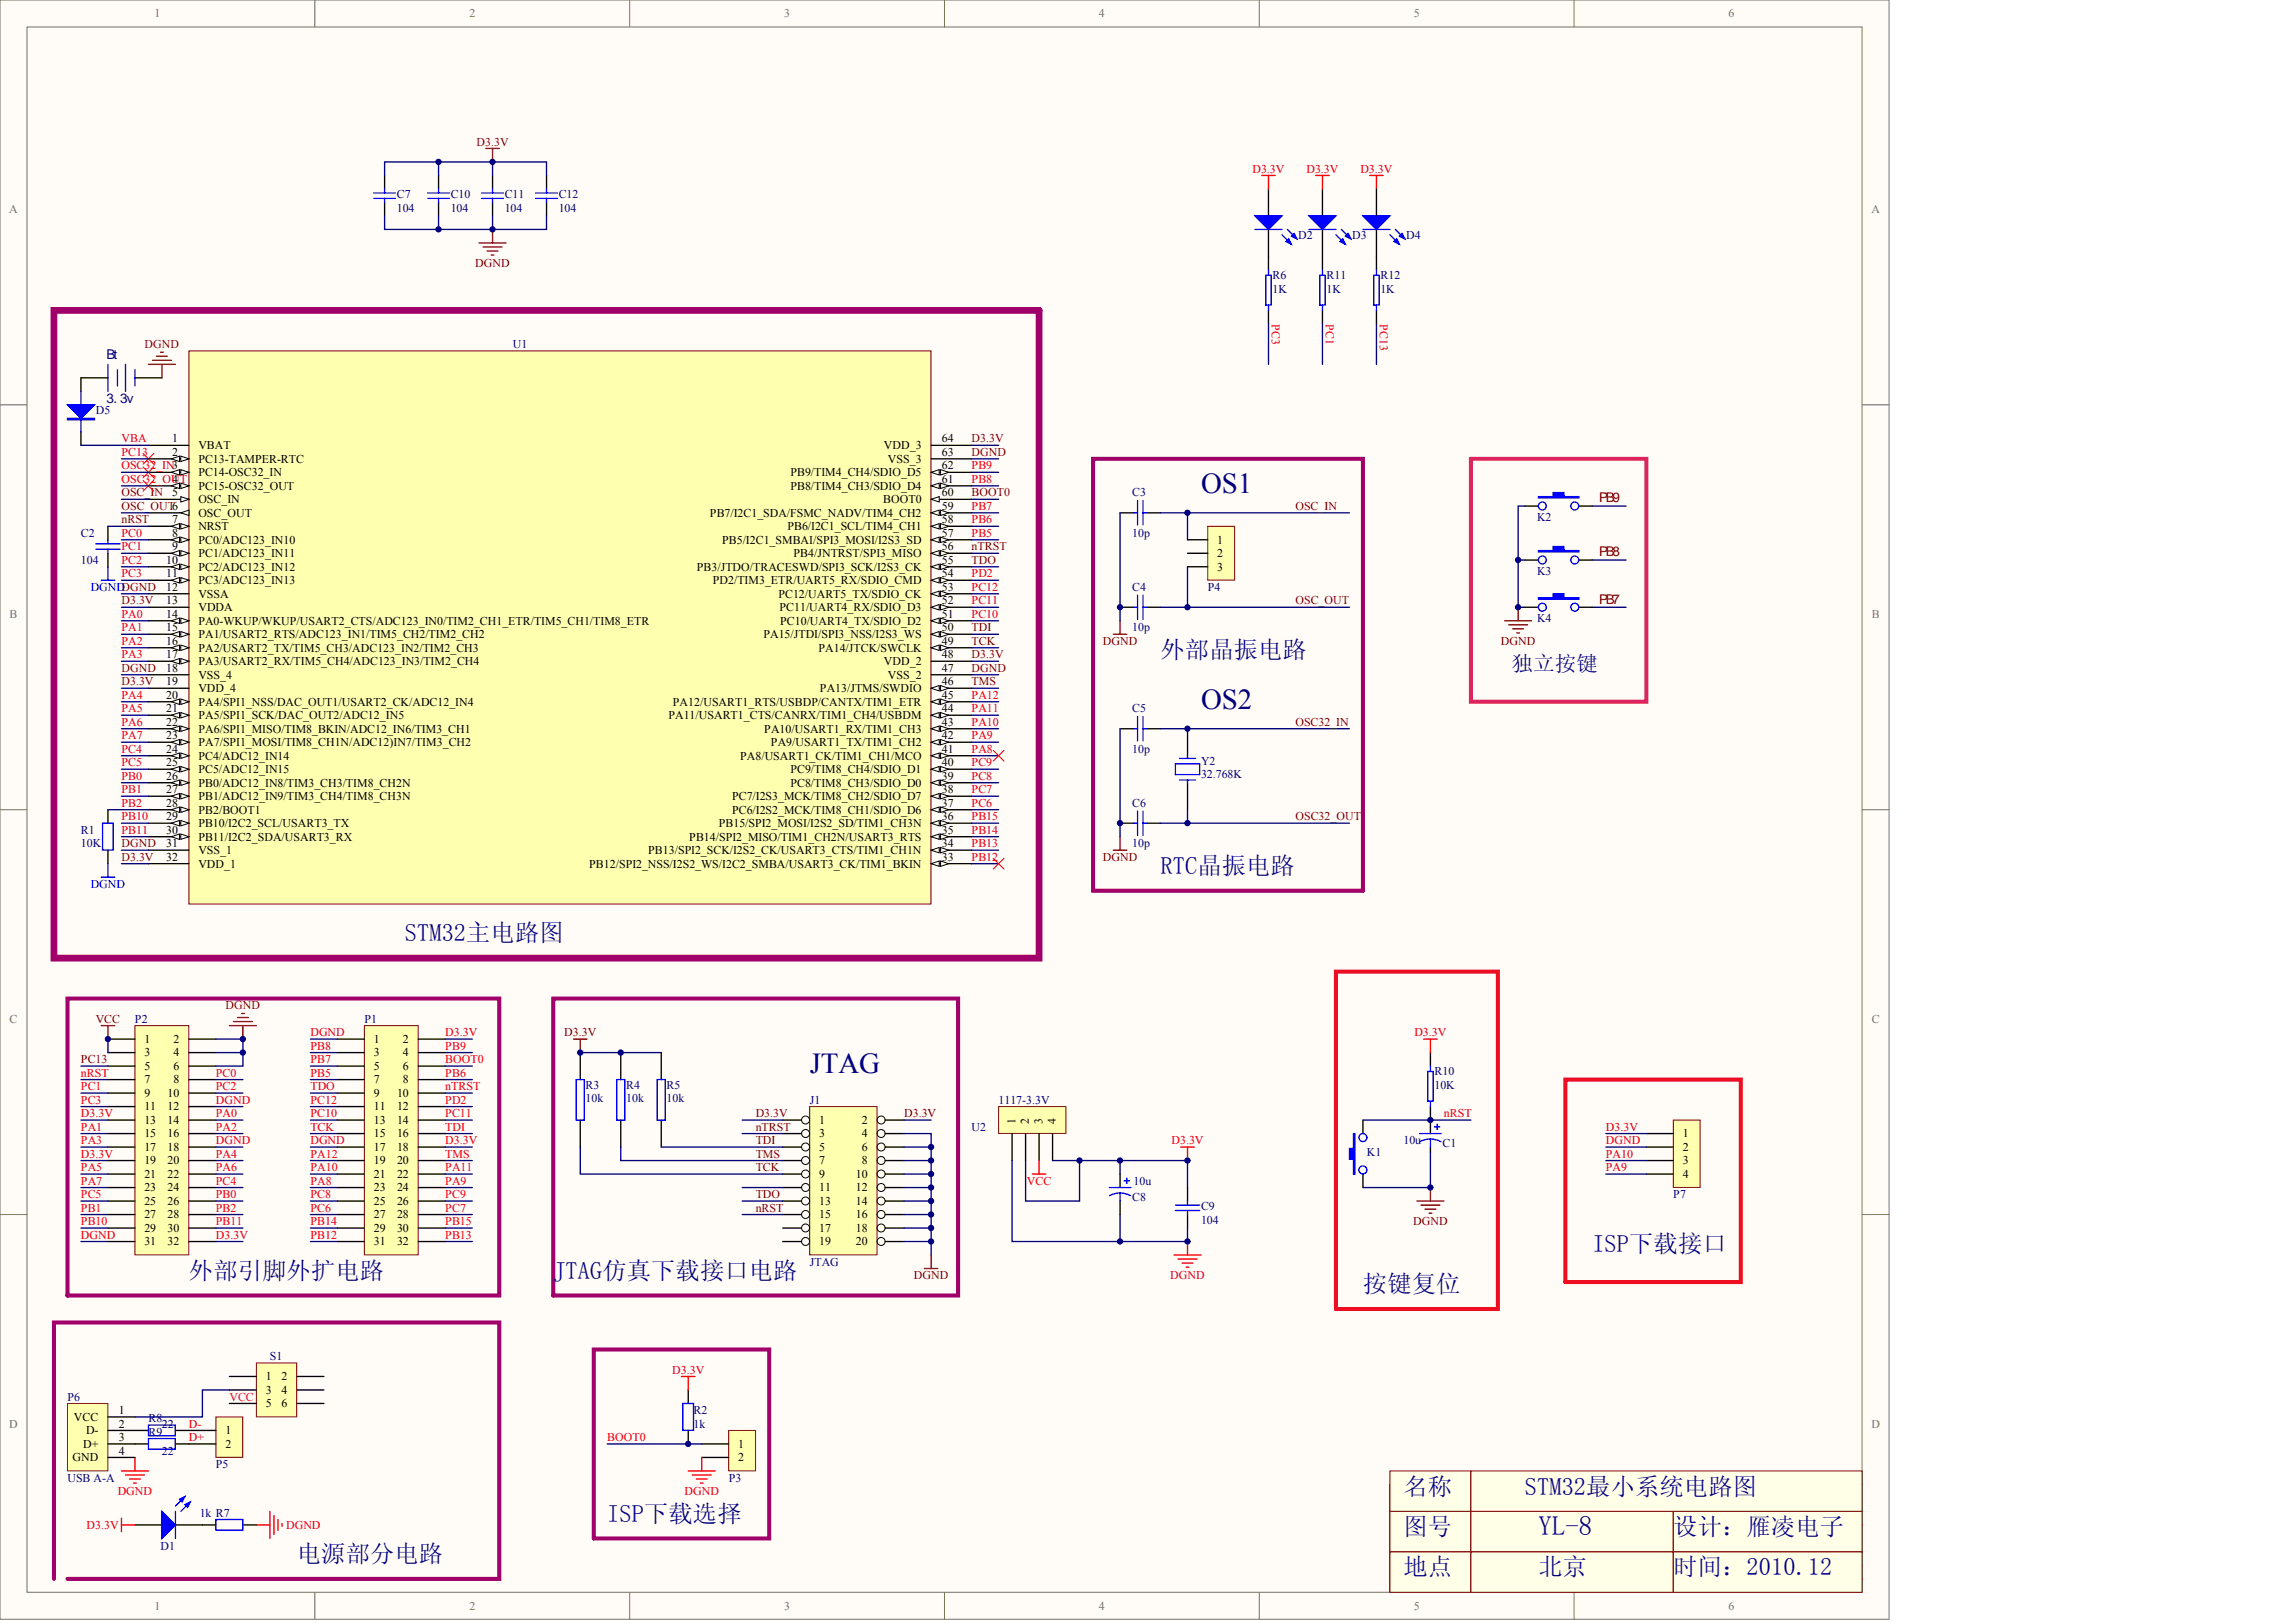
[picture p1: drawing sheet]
<svg xmlns="http://www.w3.org/2000/svg" width="840mm" height="594mm" viewBox="0 0 840 594" stroke-linecap="round" stroke-linejoin="round" font-family="sans-serif">
<defs><g id="words">
<g font-size="10.6" fill="#000080">
<text x="439.8" y="180.4">OS1</text>
<text x="439.8" y="259.4">OS2</text>
<text x="296.5" y="392.8">JTAG</text>
</g>
<text font-size="9.9" fill="#000080" x="563.3" y="561.7">YL-8</text>
<g font-size="8.9" fill="#000080">
<text x="424.9" y="240.8">外部晶振电路</text>
<text x="424.9" y="319.8">RTC晶振电路</text>
<text x="148.2" y="344.5">STM32主电路图</text>
<text x="583.1" y="458.1">ISP下载接口</text>
<text x="69.2" y="468">外部引脚外扩电路</text>
<text x="202.6" y="468">JTAG仿真下载接口电路</text>
<text x="499.1" y="473">按键复位</text>
<text x="513.9" y="547">名称</text>
<text x="558.4" y="547">STM32最小系统电路图</text>
<text x="222.4" y="556.9">ISP下载选择</text>
<text x="513.9" y="561.9">图号</text>
<text x="612.7" y="561.9">设计：雁凌电子</text>
<text x="108.7" y="571.7">电源部分电路</text>
<text x="513.9" y="576.7">地点</text>
<text x="563.3" y="576.7">北京</text>
<text x="612.7" y="576.7">时间：2010.12</text>
</g>
<text font-size="7.9" fill="#000080" x="553.4" y="245.8">独立按键</text>
<g font-size="4.9" fill="#000080">
<text x="39" y="131.5">Bt</text>
<text x="39" y="147.3">3. 3v</text>
</g>
<g font-size="4.9" fill="#800000">
<text x="585.5" y="183.9">PB9</text>
<text x="585.5" y="203.7">PB8</text>
<text x="585.5" y="220.9">PB7</text>
</g>
<g font-size="4.3" fill="#716f64">
<text x="56.6" y="6.3">1</text>
<text x="171.9" y="6.3">2</text>
<text x="287.1" y="6.3">3</text>
<text x="402.4" y="6.3">4</text>
<text x="517.7" y="6.3">5</text>
<text x="633" y="6.3">6</text>
<text x="3.4" y="78">A</text>
<text x="685.2" y="78">A</text>
<text x="3.5" y="226.2">B</text>
<text x="685.4" y="226.2">B</text>
<text x="3.5" y="374.3">C</text>
<text x="685.4" y="374.3">C</text>
<text x="3.4" y="522.5">D</text>
<text x="685.2" y="522.5">D</text>
<text x="56.6" y="589.2">1</text>
<text x="171.9" y="589.2">2</text>
<text x="287.1" y="589.2">3</text>
<text x="402.4" y="589.2">4</text>
<text x="517.7" y="589.2">5</text>
<text x="633" y="589.2">6</text>
</g>
<g font-size="4.3" fill="#800000">
<text x="174.5" y="53.3">D3.3V</text>
<text x="174" y="97.7">DGND</text>
<text x="53" y="127.4">DGND</text>
<text x="355.8" y="161.9">D3.3V</text>
<text x="355.8" y="166.9">DGND</text>
<text x="44.5" y="181.7">OSC_IN</text>
<text x="355.8" y="181.7">BOOT0</text>
<text x="44.5" y="186.6">OSC_OUT6</text>
<text x="44.5" y="191.6">nRST</text>
<text x="474.4" y="186.6">OSC_IN</text>
<text x="355.8" y="201.5">nTRST</text>
<text x="355.8" y="206.4">TDO</text>
<text x="44.5" y="221.2">D3.3V</text>
<text x="474.4" y="221.2">OSC_OUT</text>
<text x="355.8" y="231.1">TDI</text>
<text x="355.8" y="236">TCK</text>
<text x="403.8" y="236">DGND</text>
<text x="549.6" y="236">DGND</text>
<text x="44.5" y="245.9">DGND</text>
<text x="355.8" y="241">D3.3V</text>
<text x="355.8" y="245.9">DGND</text>
<text x="44.5" y="250.9">D3.3V</text>
<text x="355.8" y="250.9">TMS</text>
<text x="474.4" y="265.7">OSC32_IN</text>
<text x="474.4" y="300.3">OSC32_OUT</text>
<text x="44.5" y="310.1">DGND</text>
<text x="44.5" y="315.1">D3.3V</text>
<text x="403.8" y="315.1">DGND</text>
<text x="82.6" y="369.4">DGND</text>
<text x="35" y="374.3">VCC</text>
<text x="206.6" y="379.3">D3.3V</text>
<text x="29.6" y="389.2">PC13</text>
<text x="276.7" y="413.9">nTRST</text>
<text x="276.7" y="408.9">D3.3V</text>
<text x="331.1" y="408.9">D3.3V</text>
<text x="276.7" y="418.8">TDI</text>
<text x="276.7" y="423.7">TMS</text>
<text x="276.7" y="428.7">TCK</text>
<text x="276.7" y="438.6">TDO</text>
<text x="276.7" y="443.5">nRST</text>
<text x="517.4" y="448.4">DGND</text>
<text x="334.6" y="468.2">DGND</text>
</g>
<g font-size="4.3" fill="#f00">
<text x="458.6" y="63.2">D3.3V</text>
<text x="478.4" y="63.2">D3.3V</text>
<text x="498.1" y="63.2">D3.3V</text>
<text x="465.7" y="118.6" transform="rotate(90 465.7 118.6)">PC3</text>
<text x="485.5" y="118.6" transform="rotate(90 485.5 118.6)">PC1</text>
<text x="505.3" y="118.6" transform="rotate(90 505.3 118.6)">PC13</text>
<text x="44.5" y="161.9">VBA</text>
<text x="44.5" y="166.9">PC13</text>
<text x="44.5" y="171.8">OSC32_IN3</text>
<text x="355.8" y="171.8">PB9</text>
<text x="44.5" y="176.8">OSC32_OUT</text>
<text x="355.8" y="176.8">PB8</text>
<text x="355.8" y="191.6">PB6</text>
<text x="355.8" y="186.6">PB7</text>
<text x="44.5" y="196.5">PC0</text>
<text x="355.8" y="196.5">PB5</text>
<text x="44.5" y="201.5">PC1</text>
<text x="44.5" y="206.4">PC2</text>
<text x="44.5" y="211.3">PC3</text>
<text x="355.8" y="211.3">PD2</text>
<text x="355.8" y="221.2">PC11</text>
<text x="355.8" y="216.3">PC12</text>
<text x="44.5" y="226.2">PA0</text>
<text x="355.8" y="226.2">PC10</text>
<text x="44.5" y="231.1">PA1</text>
<text x="44.5" y="236">PA2</text>
<text x="44.5" y="241">PA3</text>
<text x="44.5" y="255.8">PA4</text>
<text x="355.8" y="255.8">PA12</text>
<text x="44.5" y="260.7">PA5</text>
<text x="355.8" y="260.7">PA11</text>
<text x="44.5" y="265.7">PA6</text>
<text x="355.8" y="265.7">PA10</text>
<text x="44.5" y="270.6">PA7</text>
<text x="44.5" y="275.6">PC4</text>
<text x="355.8" y="270.6">PA9</text>
<text x="355.8" y="275.6">PA8</text>
<text x="44.5" y="280.5">PC5</text>
<text x="355.8" y="280.5">PC9</text>
<text x="44.5" y="285.4">PB0</text>
<text x="355.8" y="285.4">PC8</text>
<text x="44.5" y="290.4">PB1</text>
<text x="355.8" y="290.4">PC7</text>
<text x="44.5" y="295.3">PB2</text>
<text x="355.8" y="295.3">PC6</text>
<text x="44.5" y="300.3">PB10</text>
<text x="44.5" y="305.2">PB11</text>
<text x="355.8" y="305.2">PB14</text>
<text x="355.8" y="300.3">PB15</text>
<text x="355.8" y="310.1">PB13</text>
<text x="355.8" y="315.1">PB12</text>
<text x="113.6" y="379.3">DGND</text>
<text x="163.1" y="379.3">D3.3V</text>
<text x="517.9" y="379.3">D3.3V</text>
<text x="113.6" y="389.2">PB7</text>
<text x="113.6" y="384.2">PB8</text>
<text x="163.1" y="384.2">PB9</text>
<text x="163.1" y="389.2">BOOT0</text>
<text x="29.6" y="394.1">nRST</text>
<text x="79.1" y="394.1">PC0</text>
<text x="113.6" y="394.1">PB5</text>
<text x="163.1" y="394.1">PB6</text>
<text x="29.6" y="399">PC1</text>
<text x="79.1" y="399">PC2</text>
<text x="113.6" y="399">TDO</text>
<text x="163.1" y="399">nTRST</text>
<text x="29.6" y="404">PC3</text>
<text x="79.1" y="404">DGND</text>
<text x="113.6" y="404">PC12</text>
<text x="163.1" y="404">PD2</text>
<text x="29.6" y="408.9">D3.3V</text>
<text x="29.6" y="413.9">PA1</text>
<text x="79.1" y="408.9">PA0</text>
<text x="79.1" y="413.9">PA2</text>
<text x="113.6" y="408.9">PC10</text>
<text x="113.6" y="413.9">TCK</text>
<text x="163.1" y="408.9">PC11</text>
<text x="163.1" y="413.9">TDI</text>
<text x="528.7" y="408.9">nRST</text>
<text x="588" y="413.9">D3.3V</text>
<text x="29.6" y="418.8">PA3</text>
<text x="79.1" y="418.8">DGND</text>
<text x="113.6" y="418.8">DGND</text>
<text x="163.1" y="418.8">D3.3V</text>
<text x="428.9" y="418.8">D3.3V</text>
<text x="588" y="418.8">DGND</text>
<text x="29.6" y="423.7">D3.3V</text>
<text x="79.1" y="423.7">PA4</text>
<text x="113.6" y="423.7">PA12</text>
<text x="163.1" y="423.7">TMS</text>
<text x="588" y="423.7">PA10</text>
<text x="29.6" y="428.7">PA5</text>
<text x="79.1" y="428.7">PA6</text>
<text x="113.6" y="428.7">PA10</text>
<text x="163.1" y="428.7">PA11</text>
<text x="588" y="428.7">PA9</text>
<text x="29.6" y="433.6">PA7</text>
<text x="79.1" y="433.6">PC4</text>
<text x="113.6" y="433.6">PA8</text>
<text x="163.1" y="433.6">PA9</text>
<text x="376" y="433.6">VCC</text>
<text x="29.6" y="438.6">PC5</text>
<text x="29.6" y="443.5">PB1</text>
<text x="79.1" y="438.6">PB0</text>
<text x="79.1" y="443.5">PB2</text>
<text x="113.6" y="443.5">PC6</text>
<text x="113.6" y="438.6">PC8</text>
<text x="163.1" y="443.5">PC7</text>
<text x="163.1" y="438.6">PC9</text>
<text x="29.6" y="448.4">PB10</text>
<text x="79.1" y="448.4">PB11</text>
<text x="113.6" y="448.4">PB14</text>
<text x="163.1" y="448.4">PB15</text>
<text x="29.6" y="453.4">DGND</text>
<text x="79.1" y="453.4">D3.3V</text>
<text x="113.6" y="453.4">PB12</text>
<text x="163.1" y="453.4">PB13</text>
<text x="428.5" y="468.2">DGND</text>
<text x="246.1" y="502.8">D3.3V</text>
<text x="69.2" y="527.5">D+</text>
<text x="69.2" y="522.5">D-</text>
<text x="222.4" y="527.5">BOOT0</text>
<text x="43.1" y="547.2">DGND</text>
<text x="250.6" y="547.2">DGND</text>
<text x="31.7" y="559.6">D3.3V</text>
<text x="104.8" y="559.6">DGND</text>
</g>
<g font-size="4.3" fill="#000080">
<text x="145.3" y="72.5">C7</text>
<text x="145.3" y="77.5">104</text>
<text x="165" y="72.5">C10</text>
<text x="165" y="77.5">104</text>
<text x="184.8" y="72.5">C11</text>
<text x="184.8" y="77.5">104</text>
<text x="204.6" y="72.5">C12</text>
<text x="204.6" y="77.5">104</text>
<text x="475.3" y="87.4">D2</text>
<text x="495.1" y="87.4">D3</text>
<text x="514.9" y="87.4">D4</text>
<text x="466" y="102.2">R6</text>
<text x="466" y="107.1">1K</text>
<text x="485.7" y="102.2">R11</text>
<text x="485.7" y="107.1">1K</text>
<text x="505.5" y="102.2">R12</text>
<text x="505.5" y="107.1">1K</text>
<text x="187.8" y="127.4">U1</text>
<text x="35.1" y="151.6">D5</text>
<text x="414.6" y="181.7">C3</text>
<text x="562.8" y="190.6">K2</text>
<text x="29.6" y="196.5">C2</text>
<text x="414.6" y="196.5">10p</text>
<text x="29.6" y="206.4">104</text>
<text x="562.8" y="210.4">K3</text>
<text x="414.6" y="216.3">C4</text>
<text x="442.2" y="216.3">P4</text>
<text x="562.8" y="227.6">K4</text>
<text x="414.6" y="231.1">10p</text>
<text x="414.6" y="260.7">C5</text>
<text x="414.6" y="275.6">10p</text>
<text x="439.8" y="280">Y2</text>
<text x="439.8" y="284.9">32.768K</text>
<text x="414.6" y="295.3">C6</text>
<text x="29.6" y="305.2">R1</text>
<text x="29.6" y="310.1">10K</text>
<text x="414.6" y="310.1">10p</text>
<text x="49.4" y="374.3">P2</text>
<text x="133.4" y="374.3">P1</text>
<text x="525.2" y="393.6">R10</text>
<text x="214.4" y="398.6">R3</text>
<text x="229.3" y="398.6">R4</text>
<text x="244.1" y="398.6">R5</text>
<text x="525.2" y="398.6">10K</text>
<text x="214.4" y="403.5">10k</text>
<text x="229.3" y="403.5">10k</text>
<text x="244.1" y="403.5">10k</text>
<text x="296.5" y="404">J1</text>
<text x="365.6" y="404">1117-3.3V</text>
<text x="355.8" y="413.9">U2</text>
<text x="513.9" y="418.8">10u</text>
<text x="528.2" y="419.8">C1</text>
<text x="500.5" y="423.2">K1</text>
<text x="415.1" y="433.6">10u</text>
<text x="414.6" y="439.6">C8</text>
<text x="439.8" y="443">C9</text>
<text x="612.7" y="438.6">P7</text>
<text x="439.8" y="447.9">104</text>
<text x="296.5" y="463.3">JTAG</text>
<text x="98.8" y="497.8">S1</text>
<text x="24.7" y="512.7">P6</text>
<text x="54.4" y="520.6">R8</text>
<text x="254" y="517.6">R2</text>
<text x="54.4" y="525.5">R9</text>
<text x="59.3" y="522.5">22</text>
<text x="254" y="522.5">1k</text>
<text x="59.3" y="532.4">22</text>
<text x="79.1" y="537.4">P5</text>
<text x="24.7" y="542.3">USB A-A</text>
<text x="266.8" y="542.3">P3</text>
<text x="73.1" y="555.1">1k R7</text>
<text x="58.8" y="567.5">D1</text>
</g>
<g font-size="4.3">
<text x="63" y="161.9">1</text>
<text x="344.9" y="161.9">64</text>
<text x="63" y="166.9">2</text>
<text x="72.6" y="164.4">VBAT</text>
<text x="323.6" y="164.4">VDD_3</text>
<text x="344.9" y="166.9">63</text>
<text x="72.6" y="169.4">PC13-TAMPER-RTC</text>
<text x="325.1" y="169.4">VSS_3</text>
<text x="344.9" y="171.8">62</text>
<text x="63" y="176.8">4</text>
<text x="72.6" y="174.3">PC14-OSC32_IN</text>
<text x="72.6" y="179.2">PC15-OSC32_OUT</text>
<text x="289.4" y="179.2">PB8/TIM4_CH3/SDIO_D4</text>
<text x="289.4" y="174.3">PB9/TIM4_CH4/SDIO_D5</text>
<text x="344.9" y="176.8">61</text>
<text x="63" y="181.7">5</text>
<text x="72.6" y="184.2">OSC_IN</text>
<text x="323.4" y="184.2">BOOT0</text>
<text x="344.9" y="181.7">60</text>
<text x="63" y="191.6">7</text>
<text x="72.6" y="189.1">OSC_OUT</text>
<text x="260" y="189.1">PB7/I2C1_SDA/FSMC_NADV/TIM4_CH2</text>
<text x="344.9" y="191.6">58</text>
<text x="344.9" y="186.6">59</text>
<text x="63" y="196.5">8</text>
<text x="72.6" y="194.1">NRST</text>
<text x="288.3" y="194.1">PB6/I2C1_SCL/TIM4_CH1</text>
<text x="344.9" y="196.5">57</text>
<text x="63" y="201.5">9</text>
<text x="72.6" y="199">PC0/ADC123_IN10</text>
<text x="72.6" y="203.9">PC1/ADC123_IN11</text>
<text x="264.5" y="199">PB5/I2C1_SMBAI/SPI3_MOSI/I2S3_SD</text>
<text x="290.5" y="203.9">PB4/JNTRST/SPI3_MISO</text>
<text x="344.9" y="201.5">56</text>
<text x="445.7" y="199">1</text>
<text x="445.7" y="203.9">2</text>
<text x="60.9" y="206.4">10</text>
<text x="72.6" y="208.9">PC2/ADC123_IN12</text>
<text x="255.1" y="208.9">PB3/JTDO/TRACESWD/SPI3_SCK/I2S3_CK</text>
<text x="344.9" y="206.4">55</text>
<text x="445.7" y="208.9">3</text>
<text x="60.9" y="211.3">11</text>
<text x="72.6" y="213.8">PC3/ADC123_IN13</text>
<text x="261" y="213.8">PD2/TIM3_ETR/UART5_RX/SDIO_CMD</text>
<text x="344.9" y="211.3">54</text>
<text x="60.9" y="221.2">13</text>
<text x="60.9" y="216.3">12</text>
<text x="72.6" y="218.7">VSSA</text>
<text x="285" y="218.7">PC12/UART5_TX/SDIO_CK</text>
<text x="344.9" y="221.2">52</text>
<text x="344.9" y="216.3">53</text>
<text x="60.9" y="226.2">14</text>
<text x="72.6" y="223.7">VDDA</text>
<text x="285.4" y="223.7">PC11/UART4_RX/SDIO_D3</text>
<text x="344.9" y="226.2">51</text>
<text x="60.9" y="231.1">15</text>
<text x="72.6" y="228.6">PA0-WKUP/WKUP/USART2_CTS/ADC123_IN0/TIM2_CH1_ETR/TIM5_CH1/TIM8_ETR</text>
<text x="72.6" y="233.6">PA1/USART2_RTS/ADC123_IN1/TIM5_CH2/TIM2_CH2</text>
<text x="279.5" y="233.6">PA15/JTDI/SPI3_NSS/I2S3_WS</text>
<text x="285.7" y="228.6">PC10/UART4_TX/SDIO_D2</text>
<text x="344.9" y="231.1">50</text>
<text x="60.9" y="236">16</text>
<text x="72.6" y="238.5">PA2/USART2_TX/TIM5_CH3/ADC123_IN2/TIM2_CH3</text>
<text x="299.7" y="238.5">PA14/JTCK/SWCLK</text>
<text x="344.9" y="236">49</text>
<text x="60.9" y="241">17</text>
<text x="60.9" y="245.9">18</text>
<text x="72.6" y="243.4">PA3/USART2_RX/TIM5_CH4/ADC123_IN3/TIM2_CH4</text>
<text x="323.6" y="243.4">VDD_2</text>
<text x="344.9" y="241">48</text>
<text x="344.9" y="245.9">47</text>
<text x="60.9" y="250.9">19</text>
<text x="72.6" y="248.4">VSS_4</text>
<text x="325.1" y="248.4">VSS_2</text>
<text x="344.9" y="250.9">46</text>
<text x="60.9" y="255.8">20</text>
<text x="72.6" y="253.3">VDD_4</text>
<text x="300.2" y="253.3">PA13/JTMS/SWDIO</text>
<text x="344.9" y="255.8">45</text>
<text x="60.9" y="260.7">21</text>
<text x="72.6" y="258.3">PA4/SPI1_NSS/DAC_OUT1/USART2_CK/ADC12_IN4</text>
<text x="72.6" y="263.2">PA5/SPI1_SCK/DAC_OUT2/ADC12_IN5</text>
<text x="244.7" y="263.2">PA11/USART1_CTS/CANRX/TIM1_CH4/USBDM</text>
<text x="246.4" y="258.3">PA12/USART1_RTS/USBDP/CANTX/TIM1_ETR</text>
<text x="344.9" y="260.7">44</text>
<text x="60.9" y="265.7">22</text>
<text x="72.6" y="268.1">PA6/SPI1_MISO/TIM8_BKIN/ADC12_IN6/TIM3_CH1</text>
<text x="279.9" y="268.1">PA10/USART1_RX/TIM1_CH3</text>
<text x="344.9" y="265.7">43</text>
<text x="60.9" y="270.6">23</text>
<text x="60.9" y="275.6">24</text>
<text x="72.6" y="273.1">PA7/SPI1_MOSI/TIM8_CH1N/ADC12)IN7/TIM3_CH2</text>
<text x="282.3" y="273.1">PA9/USART1_TX/TIM1_CH2</text>
<text x="344.9" y="275.6">41</text>
<text x="344.9" y="270.6">42</text>
<text x="60.9" y="280.5">25</text>
<text x="72.6" y="278">PC4/ADC12_IN14</text>
<text x="271" y="278">PA8/USART1_CK/TIM1_CH1/MCO</text>
<text x="344.9" y="280.5">40</text>
<text x="60.9" y="285.4">26</text>
<text x="72.6" y="287.9">PB0/ADC12_IN8/TIM3_CH3/TIM8_CH2N</text>
<text x="72.6" y="283">PC5/ADC12_IN15</text>
<text x="289.4" y="287.9">PC8/TIM8_CH3/SDIO_D0</text>
<text x="289.4" y="283">PC9/TIM8_CH4/SDIO_D1</text>
<text x="344.9" y="285.4">39</text>
<text x="60.9" y="290.4">27</text>
<text x="72.6" y="292.8">PB1/ADC12_IN9/TIM3_CH4/TIM8_CH3N</text>
<text x="268.1" y="292.8">PC7/I2S3_MCK/TIM8_CH2/SDIO_D7</text>
<text x="344.9" y="290.4">38</text>
<text x="60.9" y="295.3">28</text>
<text x="72.6" y="297.8">PB2/BOOT1</text>
<text x="268.1" y="297.8">PC6/I2S2_MCK/TIM8_CH1/SDIO_D6</text>
<text x="344.9" y="295.3">37</text>
<text x="60.9" y="300.3">29</text>
<text x="60.9" y="305.2">30</text>
<text x="72.6" y="302.7">PB10/I2C2_SCL/USART3_TX</text>
<text x="263.2" y="302.7">PB15/SPI2_MOSI/I2S2_SD/TIM1_CH3N</text>
<text x="344.9" y="305.2">35</text>
<text x="344.9" y="300.3">36</text>
<text x="60.9" y="310.1">31</text>
<text x="72.6" y="307.7">PB11/I2C2_SDA/USART3_RX</text>
<text x="252.4" y="307.7">PB14/SPI2_MISO/TIM1_CH2N/USART3_RTS</text>
<text x="344.9" y="310.1">34</text>
<text x="60.9" y="315.1">32</text>
<text x="72.6" y="317.5">VDD_1</text>
<text x="72.6" y="312.6">VSS_1</text>
<text x="215.7" y="317.5">PB12/SPI2_NSS/I2S2_WS/I2C2_SMBA/USART3_CK/TIM1_BKIN</text>
<text x="237.3" y="312.6">PB13/SPI2_SCK/I2S2_CK/USART3_CTS/TIM1_CH1N</text>
<text x="344.9" y="315.1">33</text>
<text x="52.9" y="381.8">1</text>
<text x="63.5" y="381.8">2</text>
<text x="136.9" y="381.8">1</text>
<text x="147.5" y="381.8">2</text>
<text x="52.9" y="386.7">3</text>
<text x="63.5" y="386.7">4</text>
<text x="136.9" y="386.7">3</text>
<text x="147.5" y="386.7">4</text>
<text x="52.9" y="391.6">5</text>
<text x="63.5" y="391.6">6</text>
<text x="136.9" y="391.6">5</text>
<text x="147.5" y="391.6">6</text>
<text x="52.9" y="396.6">7</text>
<text x="52.9" y="401.5">9</text>
<text x="61.4" y="401.5">10</text>
<text x="63.5" y="396.6">8</text>
<text x="136.9" y="396.6">7</text>
<text x="136.9" y="401.5">9</text>
<text x="145.4" y="401.5">10</text>
<text x="147.5" y="396.6">8</text>
<text x="52.9" y="406.5">11</text>
<text x="61.4" y="406.5">12</text>
<text x="136.9" y="406.5">11</text>
<text x="145.4" y="406.5">12</text>
<text x="52.9" y="411.4">13</text>
<text x="61.4" y="411.4">14</text>
<text x="136.9" y="411.4">13</text>
<text x="145.4" y="411.4">14</text>
<text x="299.9" y="411.4">1</text>
<text x="315.5" y="411.4">2</text>
<text x="371.8" y="411.5" transform="rotate(-90 371.8 411.5)">1</text>
<text x="376.7" y="411.5" transform="rotate(-90 376.7 411.5)">2</text>
<text x="381.7" y="411.5" transform="rotate(-90 381.7 411.5)">3</text>
<text x="386.6" y="411.5" transform="rotate(-90 386.6 411.5)">4</text>
<text x="52.9" y="416.3">15</text>
<text x="61.4" y="416.3">16</text>
<text x="136.9" y="416.3">15</text>
<text x="145.4" y="416.3">16</text>
<text x="299.9" y="416.3">3</text>
<text x="315.5" y="416.3">4</text>
<text x="616.2" y="416.3">1</text>
<text x="52.9" y="421.3">17</text>
<text x="61.4" y="421.3">18</text>
<text x="136.9" y="421.3">17</text>
<text x="145.4" y="421.3">18</text>
<text x="299.9" y="421.3">5</text>
<text x="315.5" y="421.3">6</text>
<text x="616.2" y="421.3">2</text>
<text x="52.9" y="426.2">19</text>
<text x="52.9" y="431.2">21</text>
<text x="61.4" y="426.2">20</text>
<text x="61.4" y="431.2">22</text>
<text x="136.9" y="426.2">19</text>
<text x="136.9" y="431.2">21</text>
<text x="145.4" y="426.2">20</text>
<text x="145.4" y="431.2">22</text>
<text x="299.9" y="426.2">7</text>
<text x="299.9" y="431.2">9</text>
<text x="313.4" y="431.2">10</text>
<text x="315.5" y="426.2">8</text>
<text x="616.2" y="426.2">3</text>
<text x="616.2" y="431.2">4</text>
<text x="52.9" y="436.1">23</text>
<text x="61.4" y="436.1">24</text>
<text x="136.9" y="436.1">23</text>
<text x="145.4" y="436.1">24</text>
<text x="299.9" y="436.1">11</text>
<text x="313.4" y="436.1">12</text>
<text x="52.9" y="441">25</text>
<text x="61.4" y="441">26</text>
<text x="136.9" y="441">25</text>
<text x="145.4" y="441">26</text>
<text x="299.9" y="441">13</text>
<text x="313.4" y="441">14</text>
<text x="52.9" y="446">27</text>
<text x="61.4" y="446">28</text>
<text x="136.9" y="446">27</text>
<text x="145.4" y="446">28</text>
<text x="299.9" y="446">15</text>
<text x="313.4" y="446">16</text>
<text x="52.9" y="450.9">29</text>
<text x="52.9" y="455.9">31</text>
<text x="61.4" y="450.9">30</text>
<text x="61.4" y="455.9">32</text>
<text x="136.9" y="450.9">29</text>
<text x="136.9" y="455.9">31</text>
<text x="145.4" y="450.9">30</text>
<text x="145.4" y="455.9">32</text>
<text x="299.9" y="450.9">17</text>
<text x="299.9" y="455.9">19</text>
<text x="313.4" y="450.9">18</text>
<text x="313.4" y="455.9">20</text>
<text x="97.3" y="505.2">1</text>
<text x="103.1" y="505.2">2</text>
<text x="97.3" y="510.2">3</text>
<text x="97.3" y="515.1">5</text>
<text x="103.1" y="510.2">4</text>
<text x="103.1" y="515.1">6</text>
<text x="27.1" y="520.1">VCC</text>
<text x="43.5" y="517.6">1</text>
<text x="31.5" y="525">D-</text>
<text x="43.5" y="522.5">2</text>
<text x="43.5" y="527.5">3</text>
<text x="82.5" y="525">1</text>
<text x="30.4" y="529.9">D+</text>
<text x="43.5" y="532.4">4</text>
<text x="82.5" y="529.9">2</text>
<text x="270.3" y="529.9">1</text>
<text x="26.6" y="534.9">GND</text>
<text x="270.3" y="534.9">2</text>
<text x="511.4" y="547.2">Title</text>
<text x="511.4" y="562.1">Size</text>
<text x="536.1" y="562.1">Number</text>
<text x="634.9" y="562.1">Revision</text>
<text x="513.9" y="569.5">A4</text>
<text x="511.4" y="576.9">Date:</text>
<text x="533.6" y="576.9">2011-9-13</text>
<text x="533.6" y="581.8">D:\</text>
<text x="610.2" y="576.9">Sheet</text>
<text x="610.2" y="581.8">Drawn By:</text>
<text x="624.2" y="576.9">of</text>
</g>
<g font-size="4.3" fill="#00f">
<text x="33.2" y="216.3">DGNDDGND</text>
<text x="33.2" y="325">DGND</text>
</g>
<text font-size="4.3" fill="#ee0e22" x="84" y="512.7">VCC</text>
</g></defs>
<g fill="#fffcf8" stroke="#716f64" stroke-width=".37">
<path d="M0 0h691.7v592.7h-691.7z"/>
<path d="M9.9 9.9h671.9v572.9h-671.9z"/>
</g>
<g fill="none" stroke="#716f64" stroke-width=".37">
<path d="M115.3 0v9.9M230.6 0v9.9M345.8 0v9.9M461.1 0v9.9M576.4 0v9.9M0 148.2h9.9M681.9 148.2h9.9M0 296.4h9.9M681.9 296.4h9.9M0 444.6h9.9M681.9 444.6h9.9M115.3 582.9v9.9"/>
<path d="M230.6 582.9v9.9M345.8 582.9v9.9M461.1 582.9v9.9M576.4 582.9v9.9"/>
</g>
<path d="M508.9 558.2h173M533.6 558.2v14.8M632.5 558.2v14.8M681.9 543.4h-173v39.5M508.9 573h173M508.9 577.9h173M607.8 573v9.9" fill="none" stroke="#000" stroke-width=".37"/>
<path d="M429.9 459.4h9.9M434.8 454.4v5M431.4 460.9h6.9M432.8 462.4h4M434.3 463.8h1" fill="none" stroke="#f00" stroke-width=".49"/>
<path d="M434.8 434.7v4.9M434.8 444.6v4.9" fill="none" stroke="#000" stroke-width=".49"/>
<path d="M434.8 439.6v1.5M430.4 443.1h8.9M430.4 441.1h8.9M434.8 443.1v1.5" fill="none" stroke="#00f" stroke-width=".49"/>
<path d="M365.6 405.1h24.7v9.8h-24.7z" fill="#ffffb0" stroke="#800000" stroke-width=".37"/>
<path d="M370.6 414.9v9.9M375.5 414.9v9.9M380.5 414.9v9.9M385.4 414.9v9.9M410.1 429.7v5M410.1 439.6v5" fill="none" stroke="#000" stroke-width=".49"/>
<path d="M432.4 419.9h4.9M434.8 419.9v4.9M378 429.7h4.9M380.5 424.8v4.9" fill="none" stroke="#f00" stroke-width=".49"/>
<path d="M370.6 424.8v29.6h64.2v-4.9M375.5 424.8v14.8h19.8v-14.8M385.4 424.8h49.4v9.9M410.1 424.8v4.9M410.1 444.6v9.8" fill="none" stroke="#000080" stroke-width=".49"/>
<path d="M406.2 434.7h7.9M410.1 436.7l2.3 .3 1.6 .7M410.1 436.7l-1.7 .1-2.1 .9M410.1 436.7v2.9M411.6 432.2h2M412.6 431.2v2" fill="none" stroke="#00f" stroke-width=".49"/>
<path d="M93.9 498.9h14.8v19.7h-14.8z" fill="#ffffb0" stroke="#800000" stroke-width=".37"/>
<path d="M84 503.8h9.9M84 508.8h9.9M84 513.7h9.9M108.7 503.8h9.9M108.7 508.8h9.9M108.7 513.7h9.9M49.4 558.2h9.9M64.2 558.2h9.9" fill="none" stroke="#000" stroke-width=".49"/>
<g fill="#00f" stroke="#00f" stroke-width=".49">
<path d="M59.3 553.2l4.9 5-4.9 4.9z"/>
<path d="M67.7 550.8l2-1-1 2z"/>
<path d="M65.7 548.8l2-1-1 2z"/>
</g>
<path d="M64.2 553.2v9.9M67.7 547.8l-3.5 3.5M69.7 549.8l-3.5 3.4" fill="none" stroke="#00f" stroke-width=".49"/>
<path d="M93.9 558.2h4.9M98.8 553.2v9.9M100.3 554.7v6.9M101.8 556.2v4M103.3 557.7v1" fill="none" stroke="#f00" stroke-width=".49"/>
<path d="M266.8 523.6h9.9v14.8h-9.9z" fill="#ffffb0" stroke="#800000" stroke-width=".37"/>
<path d="M256.9 528.5h9.9M256.9 533.5h9.9M74.1 558.2h5M88.9 558.2h5" fill="none" stroke="#000" stroke-width=".49"/>
<path d="M44.5 538.4h9.9M46 539.9h6.9M49.4 533.5v4.9M252 538.4h9.9M253.5 539.9h6.9M256.9 533.5v4.9M44.5 555.7v4.9M44.5 558.2h4.9M47.4 541.4h4M48.9 542.9h1M255 541.4h3.9M256.4 542.9h1" fill="none" stroke="#f00" stroke-width=".49"/>
<path d="M222.4 528.5h34.5" fill="none" stroke="#000080" stroke-width=".49"/>
<path d="M79.1 556.2h9.8v3.9h-9.8z" fill="none" stroke="#00f" stroke-width=".49"/>
<path d="M133.4 375.4h19.7v83.9h-19.7z" fill="#ffffb0" stroke="#800000" stroke-width=".37"/>
<g fill="none" stroke="#000" stroke-width=".49">
<path d="M123.5 380.4h9.9M123.5 385.3h9.9M123.5 390.2h9.9M123.5 395.2h9.9M153.2 380.4h9.9M153.2 385.3h9.9M153.2 390.2h9.9M153.2 395.2h9.9M123.5 400.1h9.9M123.5 405.1h9.9M123.5 410h9.9M123.5 414.9h9.9"/>
<path d="M123.5 419.9h9.9M153.2 400.1h9.9M153.2 405.1h9.9M153.2 410h9.9M153.2 414.9h9.9M153.2 419.9h9.9M123.5 424.8h9.9M123.5 429.7h9.9M123.5 434.7h9.9M123.5 439.6h9.9M153.2 424.8h9.9M153.2 429.7h9.9"/>
<path d="M153.2 434.7h9.9M153.2 439.6h9.9M123.5 444.6h9.9M123.5 449.5h9.9M123.5 454.4h9.9M153.2 444.6h9.9M153.2 449.5h9.9M153.2 454.4h9.9"/>
</g>
<path d="M49.4 375.4h19.7v83.9h-19.7z" fill="#ffffb0" stroke="#800000" stroke-width=".37"/>
<g fill="none" stroke="#000" stroke-width=".49">
<path d="M39.5 380.4h9.9M39.5 385.3h9.9M39.5 390.2h9.9M39.5 395.2h9.9M69.2 380.4h9.9M69.2 385.3h9.9M69.2 390.2h9.9M69.2 395.2h9.9M39.5 400.1h9.9M39.5 405.1h9.9M39.5 410h9.9M39.5 414.9h9.9"/>
<path d="M39.5 419.9h9.9M69.2 400.1h9.9M69.2 405.1h9.9M69.2 410h9.9M69.2 414.9h9.9M69.2 419.9h9.9M39.5 424.8h9.9M39.5 429.7h9.9M39.5 434.7h9.9M39.5 439.6h9.9M69.2 424.8h9.9M69.2 429.7h9.9"/>
<path d="M69.2 434.7h9.9M69.2 439.6h9.9M39.5 444.6h9.9M39.5 449.5h9.9M39.5 454.4h9.9M69.2 444.6h9.9M69.2 449.5h9.9M69.2 454.4h9.9"/>
</g>
<g fill="none" stroke="#000080" stroke-width=".49">
<path d="M29.6 390.2h9.9M29.6 395.2h9.9M79.1 395.2h9.8M113.6 380.4h9.9M113.6 385.3h9.9M113.6 390.2h9.9M113.6 395.2h9.9M163.1 380.4h9.8M163.1 385.3h9.8M163.1 390.2h9.8M163.1 395.2h9.8M29.6 400.1h9.9"/>
<path d="M29.6 405.1h9.9M29.6 410h9.9M29.6 414.9h9.9M29.6 419.9h9.9M79.1 400.1h9.8M79.1 405.1h9.8M79.1 410h9.8M79.1 414.9h9.8M79.1 419.9h9.8M113.6 400.1h9.9M113.6 405.1h9.9M113.6 410h9.9"/>
<path d="M113.6 414.9h9.9M113.6 419.9h9.9M163.1 400.1h9.8M163.1 405.1h9.8M163.1 410h9.8M163.1 414.9h9.8M163.1 419.9h9.8M29.6 424.8h9.9M29.6 429.7h9.9M29.6 434.7h9.9M29.6 439.6h9.9M79.1 424.8h9.8"/>
<path d="M79.1 429.7h9.8M79.1 434.7h9.8M79.1 439.6h9.8M113.6 424.8h9.9M113.6 429.7h9.9M113.6 434.7h9.9M113.6 439.6h9.9M163.1 424.8h9.8M163.1 429.7h9.8M163.1 434.7h9.8M163.1 439.6h9.8M29.6 444.6h9.9"/>
<path d="M29.6 449.5h9.9M29.6 454.4h9.9M79.1 444.6h9.8M79.1 449.5h9.8M79.1 454.4h9.8M113.6 444.6h9.9M113.6 449.5h9.9M113.6 454.4h9.9M163.1 444.6h9.8M163.1 449.5h9.8M163.1 454.4h9.8"/>
</g>
<path d="M69.2 128.4h271.7v202.5h-271.7z" fill="#ffffb0" stroke="#800000" stroke-width=".37"/>
<path d="M340.9 182.8h14.9" fill="none" stroke="#000" stroke-width=".49"/>
<path d="M340.9 182.8l3-1v2z" fill="#fffcf8" stroke="#000" stroke-width=".37"/>
<path d="M54.4 192.6h14.8" fill="none" stroke="#000" stroke-width=".49"/>
<g fill="#fffcf8" stroke="#000" stroke-width=".37">
<path d="M66.2 191.7l3 .9-3 1z"/>
<path d="M62.8 192.6l2.9-.9v1.9z"/>
</g>
<path d="M54.4 182.8h14.8" fill="none" stroke="#000" stroke-width=".49"/>
<path d="M66.2 181.8l3 1-3 1z" fill="#fffcf8" stroke="#000" stroke-width=".37"/>
<path d="M54.4 187.7h14.8" fill="none" stroke="#000" stroke-width=".49"/>
<path d="M66.2 187.7l3-1v2z" fill="#fffcf8" stroke="#000" stroke-width=".37"/>
<path d="M54.4 227.2h14.8" fill="none" stroke="#000" stroke-width=".49"/>
<g fill="#fffcf8" stroke="#000" stroke-width=".37">
<path d="M66.2 226.2l3 1-3 1z"/>
<path d="M62.8 227.2l2.9-1v2z"/>
</g>
<path d="M54.4 232.2h14.8" fill="none" stroke="#000" stroke-width=".49"/>
<g fill="#fffcf8" stroke="#000" stroke-width=".37">
<path d="M66.2 231.2l3 1-3 1z"/>
<path d="M62.8 232.2l2.9-1v2z"/>
</g>
<path d="M54.4 237.1h14.8" fill="none" stroke="#000" stroke-width=".49"/>
<g fill="#fffcf8" stroke="#000" stroke-width=".37">
<path d="M66.2 236.1l3 1-3 1z"/>
<path d="M62.8 237.1l2.9-1v2z"/>
</g>
<path d="M54.4 242h14.8" fill="none" stroke="#000" stroke-width=".49"/>
<g fill="#fffcf8" stroke="#000" stroke-width=".37">
<path d="M66.2 241.1l3 .9-3 1z"/>
<path d="M62.8 242l2.9-.9v1.9z"/>
</g>
<path d="M54.4 256.9h14.8" fill="none" stroke="#000" stroke-width=".49"/>
<g fill="#fffcf8" stroke="#000" stroke-width=".37">
<path d="M66.2 255.9l3 1-3 1z"/>
<path d="M62.8 256.9l2.9-1v2z"/>
</g>
<path d="M54.4 261.8h14.8" fill="none" stroke="#000" stroke-width=".49"/>
<g fill="#fffcf8" stroke="#000" stroke-width=".37">
<path d="M66.2 260.8l3 1-3 1z"/>
<path d="M62.8 261.8l2.9-1v2z"/>
</g>
<path d="M54.4 266.7h14.8" fill="none" stroke="#000" stroke-width=".49"/>
<g fill="#fffcf8" stroke="#000" stroke-width=".37">
<path d="M66.2 265.8l3 .9-3 1z"/>
<path d="M62.8 266.7l2.9-.9v1.9z"/>
</g>
<path d="M54.4 271.7h14.8" fill="none" stroke="#000" stroke-width=".49"/>
<g fill="#fffcf8" stroke="#000" stroke-width=".37">
<path d="M66.2 270.7l3 1-3 1z"/>
<path d="M62.8 271.7l2.9-1v2z"/>
</g>
<path d="M340.9 276.6h14.9" fill="none" stroke="#000" stroke-width=".49"/>
<g fill="#fffcf8" stroke="#000" stroke-width=".37">
<path d="M340.9 276.6l3-1v2z"/>
<path d="M344.4 275.6l3 1-3 1z"/>
</g>
<path d="M340.9 271.7h14.9" fill="none" stroke="#000" stroke-width=".49"/>
<g fill="#fffcf8" stroke="#000" stroke-width=".37">
<path d="M340.9 271.7l3-1v2z"/>
<path d="M344.4 270.7l3 1-3 1z"/>
</g>
<path d="M340.9 266.7h14.9" fill="none" stroke="#000" stroke-width=".49"/>
<g fill="#fffcf8" stroke="#000" stroke-width=".37">
<path d="M340.9 266.7l3-.9v1.9z"/>
<path d="M344.4 265.8l3 .9-3 1z"/>
</g>
<path d="M340.9 261.8h14.9" fill="none" stroke="#000" stroke-width=".49"/>
<g fill="#fffcf8" stroke="#000" stroke-width=".37">
<path d="M340.9 261.8l3-1v2z"/>
<path d="M344.4 260.8l3 1-3 1z"/>
</g>
<path d="M340.9 256.9h14.9" fill="none" stroke="#000" stroke-width=".49"/>
<g fill="#fffcf8" stroke="#000" stroke-width=".37">
<path d="M340.9 256.9l3-1v2z"/>
<path d="M344.4 255.9l3 1-3 1z"/>
</g>
<path d="M340.9 251.9h14.9" fill="none" stroke="#000" stroke-width=".49"/>
<g fill="#fffcf8" stroke="#000" stroke-width=".37">
<path d="M340.9 251.9l3-1v2z"/>
<path d="M344.4 250.9l3 1-3 1z"/>
</g>
<path d="M340.9 237.1h14.9" fill="none" stroke="#000" stroke-width=".49"/>
<g fill="#fffcf8" stroke="#000" stroke-width=".37">
<path d="M340.9 237.1l3-1v2z"/>
<path d="M344.4 236.1l3 1-3 1z"/>
</g>
<path d="M340.9 232.2h14.9" fill="none" stroke="#000" stroke-width=".49"/>
<g fill="#fffcf8" stroke="#000" stroke-width=".37">
<path d="M340.9 232.2l3-1v2z"/>
<path d="M344.4 231.2l3 1-3 1z"/>
</g>
<path d="M54.4 286.5h14.8" fill="none" stroke="#000" stroke-width=".49"/>
<g fill="#fffcf8" stroke="#000" stroke-width=".37">
<path d="M66.2 285.5l3 1-3 1z"/>
<path d="M62.8 286.5l2.9-1v2z"/>
</g>
<path d="M54.4 291.4h14.8" fill="none" stroke="#000" stroke-width=".49"/>
<g fill="#fffcf8" stroke="#000" stroke-width=".37">
<path d="M66.2 290.5l3 .9-3 1z"/>
<path d="M62.8 291.4l2.9-.9v1.9z"/>
</g>
<path d="M54.4 296.4h14.8" fill="none" stroke="#000" stroke-width=".49"/>
<g fill="#fffcf8" stroke="#000" stroke-width=".37">
<path d="M66.2 295.4l3 1-3 1z"/>
<path d="M62.8 296.4l2.9-1v2z"/>
</g>
<path d="M340.9 207.5h14.9" fill="none" stroke="#000" stroke-width=".49"/>
<g fill="#fffcf8" stroke="#000" stroke-width=".37">
<path d="M340.9 207.5l3-1v2z"/>
<path d="M344.4 206.5l3 1-3 1z"/>
</g>
<path d="M340.9 202.5h14.9" fill="none" stroke="#000" stroke-width=".49"/>
<g fill="#fffcf8" stroke="#000" stroke-width=".37">
<path d="M340.9 202.5l3-1v2z"/>
<path d="M344.4 201.5l3 1-3 1z"/>
</g>
<path d="M340.9 197.6h14.9" fill="none" stroke="#000" stroke-width=".49"/>
<g fill="#fffcf8" stroke="#000" stroke-width=".37">
<path d="M340.9 197.6l3-1v2z"/>
<path d="M344.4 196.6l3 1-3 1z"/>
</g>
<path d="M340.9 192.6h14.9" fill="none" stroke="#000" stroke-width=".49"/>
<g fill="#fffcf8" stroke="#000" stroke-width=".37">
<path d="M340.9 192.6l3-.9v1.9z"/>
<path d="M344.4 191.7l3 .9-3 1z"/>
</g>
<path d="M340.9 187.7h14.9" fill="none" stroke="#000" stroke-width=".49"/>
<g fill="#fffcf8" stroke="#000" stroke-width=".37">
<path d="M340.9 187.7l3-1v2z"/>
<path d="M344.4 186.7l3 1-3 1z"/>
</g>
<path d="M340.9 177.8h14.9" fill="none" stroke="#000" stroke-width=".49"/>
<g fill="#fffcf8" stroke="#000" stroke-width=".37">
<path d="M340.9 177.8l3-1v2z"/>
<path d="M344.4 176.8l3 1-3 1z"/>
</g>
<path d="M340.9 172.9h14.9" fill="none" stroke="#000" stroke-width=".49"/>
<g fill="#fffcf8" stroke="#000" stroke-width=".37">
<path d="M340.9 172.9l3-1v2z"/>
<path d="M344.4 171.9l3 1-3 1z"/>
</g>
<path d="M54.4 301.3h14.8" fill="none" stroke="#000" stroke-width=".49"/>
<g fill="#fffcf8" stroke="#000" stroke-width=".37">
<path d="M66.2 300.3l3 1-3 1z"/>
<path d="M62.8 301.3l2.9-1v2z"/>
</g>
<path d="M54.4 306.3h14.8" fill="none" stroke="#000" stroke-width=".49"/>
<g fill="#fffcf8" stroke="#000" stroke-width=".37">
<path d="M66.2 305.3l3 1-3 .9z"/>
<path d="M62.8 306.3l2.9-1v1.9z"/>
</g>
<path d="M340.9 316.1h14.9" fill="none" stroke="#000" stroke-width=".49"/>
<g fill="#fffcf8" stroke="#000" stroke-width=".37">
<path d="M340.9 316.1l3-.9v1.9z"/>
<path d="M344.4 315.2l3 .9-3 1z"/>
</g>
<path d="M340.9 311.2h14.9" fill="none" stroke="#000" stroke-width=".49"/>
<g fill="#fffcf8" stroke="#000" stroke-width=".37">
<path d="M340.9 311.2l3-1v2z"/>
<path d="M344.4 310.2l3 1-3 1z"/>
</g>
<path d="M340.9 306.3h14.9" fill="none" stroke="#000" stroke-width=".49"/>
<g fill="#fffcf8" stroke="#000" stroke-width=".37">
<path d="M340.9 306.3l3-1v1.9z"/>
<path d="M344.4 305.3l3 1-3 .9z"/>
</g>
<path d="M340.9 301.3h14.9" fill="none" stroke="#000" stroke-width=".49"/>
<g fill="#fffcf8" stroke="#000" stroke-width=".37">
<path d="M340.9 301.3l3-1v2z"/>
<path d="M344.4 300.3l3 1-3 1z"/>
</g>
<path d="M54.4 197.6h14.8" fill="none" stroke="#000" stroke-width=".49"/>
<g fill="#fffcf8" stroke="#000" stroke-width=".37">
<path d="M66.2 196.6l3 1-3 1z"/>
<path d="M62.8 197.6l2.9-1v2z"/>
</g>
<path d="M54.4 202.5h14.8" fill="none" stroke="#000" stroke-width=".49"/>
<g fill="#fffcf8" stroke="#000" stroke-width=".37">
<path d="M66.2 201.5l3 1-3 1z"/>
<path d="M62.8 202.5l2.9-1v2z"/>
</g>
<path d="M54.4 207.5h14.8" fill="none" stroke="#000" stroke-width=".49"/>
<g fill="#fffcf8" stroke="#000" stroke-width=".37">
<path d="M66.2 206.5l3 1-3 1z"/>
<path d="M62.8 207.5l2.9-1v2z"/>
</g>
<path d="M54.4 212.4h14.8" fill="none" stroke="#000" stroke-width=".49"/>
<g fill="#fffcf8" stroke="#000" stroke-width=".37">
<path d="M66.2 211.4l3 1-3 1z"/>
<path d="M62.8 212.4l2.9-1v2z"/>
</g>
<path d="M54.4 276.6h14.8" fill="none" stroke="#000" stroke-width=".49"/>
<g fill="#fffcf8" stroke="#000" stroke-width=".37">
<path d="M66.2 275.6l3 1-3 1z"/>
<path d="M62.8 276.6l2.9-1v2z"/>
</g>
<path d="M54.4 281.6h14.8" fill="none" stroke="#000" stroke-width=".49"/>
<g fill="#fffcf8" stroke="#000" stroke-width=".37">
<path d="M66.2 280.6l3 1-3 .9z"/>
<path d="M62.8 281.6l2.9-1v1.9z"/>
</g>
<path d="M340.9 296.4h14.9" fill="none" stroke="#000" stroke-width=".49"/>
<g fill="#fffcf8" stroke="#000" stroke-width=".37">
<path d="M340.9 296.4l3-1v2z"/>
<path d="M344.4 295.4l3 1-3 1z"/>
</g>
<path d="M340.9 291.4h14.9" fill="none" stroke="#000" stroke-width=".49"/>
<g fill="#fffcf8" stroke="#000" stroke-width=".37">
<path d="M340.9 291.4l3-.9v1.9z"/>
<path d="M344.4 290.5l3 .9-3 1z"/>
</g>
<path d="M340.9 286.5h14.9" fill="none" stroke="#000" stroke-width=".49"/>
<g fill="#fffcf8" stroke="#000" stroke-width=".37">
<path d="M340.9 286.5l3-1v2z"/>
<path d="M344.4 285.5l3 1-3 1z"/>
</g>
<path d="M340.9 281.6h14.9" fill="none" stroke="#000" stroke-width=".49"/>
<g fill="#fffcf8" stroke="#000" stroke-width=".37">
<path d="M340.9 281.6l3-1v1.9z"/>
<path d="M344.4 280.6l3 1-3 .9z"/>
</g>
<path d="M340.9 227.2h14.9" fill="none" stroke="#000" stroke-width=".49"/>
<g fill="#fffcf8" stroke="#000" stroke-width=".37">
<path d="M340.9 227.2l3-1v2z"/>
<path d="M344.4 226.2l3 1-3 1z"/>
</g>
<path d="M340.9 222.3h14.9" fill="none" stroke="#000" stroke-width=".49"/>
<g fill="#fffcf8" stroke="#000" stroke-width=".37">
<path d="M340.9 222.3l3-1v2z"/>
<path d="M344.4 221.3l3 1-3 1z"/>
</g>
<path d="M340.9 217.3h14.9" fill="none" stroke="#000" stroke-width=".49"/>
<g fill="#fffcf8" stroke="#000" stroke-width=".37">
<path d="M340.9 217.3l3-.9v1.9z"/>
<path d="M344.4 216.4l3 .9-3 1z"/>
</g>
<path d="M54.4 168h14.8" fill="none" stroke="#000" stroke-width=".49"/>
<g fill="#fffcf8" stroke="#000" stroke-width=".37">
<path d="M66.2 167l3 1-3 .9z"/>
<path d="M62.8 168l2.9-1v1.9z"/>
</g>
<path d="M54.4 172.9h14.8" fill="none" stroke="#000" stroke-width=".49"/>
<g fill="#fffcf8" stroke="#000" stroke-width=".37">
<path d="M66.2 171.9l3 1-3 1z"/>
<path d="M62.8 172.9l2.9-1v2z"/>
</g>
<path d="M54.4 177.8h14.8" fill="none" stroke="#000" stroke-width=".49"/>
<g fill="#fffcf8" stroke="#000" stroke-width=".37">
<path d="M66.2 176.8l3 1-3 1z"/>
<path d="M62.8 177.8l2.9-1v2z"/>
</g>
<path d="M340.9 212.4h14.9" fill="none" stroke="#000" stroke-width=".49"/>
<g fill="#fffcf8" stroke="#000" stroke-width=".37">
<path d="M340.9 212.4l3-1v2z"/>
<path d="M344.4 211.4l3 1-3 1z"/>
</g>
<g fill="none" stroke="#000" stroke-width=".49">
<path d="M54.4 163h14.8M340.9 163h14.9M340.9 168h14.9M39.5 192.6v5M410.1 187.7h5M420 187.7h4.9M39.5 202.5v5M54.4 217.3h14.8M54.4 222.3h14.8M410.1 222.3h5M420 222.3h4.9M54.4 251.9h14.8"/>
<path d="M54.4 247h14.8M340.9 242h14.9M340.9 247h14.9M39.5 296.4v4.9M39.5 311.2v4.9M54.4 316.1h14.8M54.4 311.2h14.8"/>
</g>
<g fill="none" stroke="#000080" stroke-width=".49">
<path d="M355.8 163h9.8M355.8 172.9h9.8M355.8 177.8h9.8M355.8 168h9.8M39.5 192.6h14.9M44.5 182.8h9.9M44.5 187.7h9.9M44.5 197.6h9.9M355.8 182.8h9.8M355.8 187.7h9.8M355.8 197.6h9.8M355.8 192.6h9.8"/>
<path d="M410.1 187.7v39.5M424.9 187.7h69.2M44.5 212.4h9.9M44.5 217.3h9.9M44.5 202.5h9.9M44.5 207.5h9.9M355.8 212.4h9.8M355.8 217.3h9.8M355.8 202.5h9.8M355.8 207.5h9.8M44.5 222.3h9.9M44.5 227.2h9.9"/>
<path d="M44.5 237.1h9.9M44.5 232.2h9.9M355.8 222.3h9.8M355.8 227.2h9.8M355.8 237.1h9.8M355.8 232.2h9.8M44.5 242h9.9M44.5 247h9.9M44.5 251.9h9.9M44.5 256.9h9.9M355.8 242h9.8M355.8 247h9.8"/>
<path d="M355.8 251.9h9.8M355.8 256.9h9.8M44.5 266.7h9.9M44.5 271.7h9.9M44.5 261.8h9.9M44.5 276.6h9.9M355.8 266.7h9.8M355.8 271.7h9.8M355.8 261.8h9.8M355.8 276.6h9.8M39.5 296.4h14.9M44.5 281.6h9.9"/>
<path d="M44.5 286.5h9.9M44.5 291.4h9.9M355.8 281.6h9.8M355.8 286.5h9.8M355.8 291.4h9.8M355.8 296.4h9.8M44.5 306.3h9.9M44.5 301.3h9.9M44.5 311.2h9.9M44.5 316.1h9.9M355.8 306.3h9.8M355.8 301.3h9.8"/>
<path d="M355.8 311.2h9.8M355.8 316.1h9.8"/>
</g>
<path d="M52.4 166l3.9 3.9M52.4 170.9l3.9 4M52.4 175.9l3.9 3.9M56.3 166l-3.9 3.9M56.3 170.9l-3.9 4M56.3 175.9l-3.9 3.9M363.7 274.6l3.9 4M367.6 274.6l-3.9 4M363.7 314.2l3.9 3.9M367.6 314.2l-3.9 3.9" fill="none" stroke="#f00" stroke-width=".37"/>
<g fill="none" stroke="#00f" stroke-width=".49">
<path d="M35.1 199.1h8.9M39.5 197.6v1.5M415.1 187.7h1.4M416.5 183.3v8.9M418.5 187.7h1.5M418.5 183.3v8.9M35.1 201h8.9M37.1 212.4h4.9M39.5 201v1.5M39.5 207.5v4.9M416.5 217.8v8.9M418.5 217.8v8.9"/>
<path d="M415.1 222.3h1.4M418.5 222.3h1.5M37.6 301.3h3.9v9.8h-3.9zM39.5 316.1v5M37.1 321.1h4.9"/>
</g>
<path d="M407.6 232.2h5M410.1 227.2v5" fill="none" stroke="#800000" stroke-width=".49"/>
<path d="M296.5 405.1h24.6v54.2h-24.6z" fill="#ffffb0" stroke="#800000" stroke-width=".37"/>
<path d="M286.6 410h9.9" fill="none" stroke="#000" stroke-width=".49"/>
<circle cx="295" cy="410" r="1.46" fill="#fffcf8" stroke="#000" stroke-width=".37"/>
<path d="M321.2 410h9.9" fill="none" stroke="#000" stroke-width=".49"/>
<circle cx="322.6" cy="410" r="1.46" fill="#fffcf8" stroke="#000" stroke-width=".37"/>
<path d="M286.6 414.9h9.9" fill="none" stroke="#000" stroke-width=".49"/>
<circle cx="295" cy="414.9" r="1.46" fill="#fffcf8" stroke="#000" stroke-width=".37"/>
<path d="M321.2 414.9h9.9" fill="none" stroke="#000" stroke-width=".49"/>
<circle cx="322.6" cy="414.9" r="1.46" fill="#fffcf8" stroke="#000" stroke-width=".37"/>
<path d="M286.6 419.9h9.9" fill="none" stroke="#000" stroke-width=".49"/>
<circle cx="295" cy="419.8" r="1.46" fill="#fffcf8" stroke="#000" stroke-width=".37"/>
<path d="M321.2 419.9h9.9" fill="none" stroke="#000" stroke-width=".49"/>
<circle cx="322.6" cy="419.8" r="1.46" fill="#fffcf8" stroke="#000" stroke-width=".37"/>
<path d="M286.6 424.8h9.9" fill="none" stroke="#000" stroke-width=".49"/>
<circle cx="295" cy="424.8" r="1.46" fill="#fffcf8" stroke="#000" stroke-width=".37"/>
<path d="M321.2 424.8h9.9" fill="none" stroke="#000" stroke-width=".49"/>
<circle cx="322.6" cy="424.8" r="1.46" fill="#fffcf8" stroke="#000" stroke-width=".37"/>
<path d="M286.6 429.7h9.9" fill="none" stroke="#000" stroke-width=".49"/>
<circle cx="295" cy="429.7" r="1.46" fill="#fffcf8" stroke="#000" stroke-width=".37"/>
<path d="M321.2 429.7h9.9" fill="none" stroke="#000" stroke-width=".49"/>
<circle cx="322.6" cy="429.7" r="1.46" fill="#fffcf8" stroke="#000" stroke-width=".37"/>
<path d="M286.6 434.7h9.9" fill="none" stroke="#000" stroke-width=".49"/>
<circle cx="295" cy="434.7" r="1.46" fill="#fffcf8" stroke="#000" stroke-width=".37"/>
<path d="M321.2 434.7h9.9" fill="none" stroke="#000" stroke-width=".49"/>
<circle cx="322.6" cy="434.7" r="1.46" fill="#fffcf8" stroke="#000" stroke-width=".37"/>
<path d="M286.6 439.6h9.9" fill="none" stroke="#000" stroke-width=".49"/>
<circle cx="295" cy="439.6" r="1.46" fill="#fffcf8" stroke="#000" stroke-width=".37"/>
<path d="M321.2 439.6h9.9" fill="none" stroke="#000" stroke-width=".49"/>
<circle cx="322.6" cy="439.6" r="1.46" fill="#fffcf8" stroke="#000" stroke-width=".37"/>
<path d="M286.6 444.6h9.9" fill="none" stroke="#000" stroke-width=".49"/>
<circle cx="295" cy="444.5" r="1.46" fill="#fffcf8" stroke="#000" stroke-width=".37"/>
<path d="M321.2 444.6h9.9" fill="none" stroke="#000" stroke-width=".49"/>
<circle cx="322.6" cy="444.5" r="1.46" fill="#fffcf8" stroke="#000" stroke-width=".37"/>
<path d="M286.6 449.5h9.9" fill="none" stroke="#000" stroke-width=".49"/>
<circle cx="295" cy="449.5" r="1.46" fill="#fffcf8" stroke="#000" stroke-width=".37"/>
<path d="M321.2 449.5h9.9" fill="none" stroke="#000" stroke-width=".49"/>
<circle cx="322.6" cy="449.5" r="1.46" fill="#fffcf8" stroke="#000" stroke-width=".37"/>
<path d="M286.6 454.4h9.9" fill="none" stroke="#000" stroke-width=".49"/>
<circle cx="295" cy="454.4" r="1.46" fill="#fffcf8" stroke="#000" stroke-width=".37"/>
<path d="M321.2 454.4h9.9" fill="none" stroke="#000" stroke-width=".49"/>
<circle cx="322.6" cy="454.4" r="1.46" fill="#fffcf8" stroke="#000" stroke-width=".37"/>
<g fill="none" stroke="#000080" stroke-width=".49">
<path d="M44.5 168h9.9M44.5 172.9h9.9M44.5 177.8h9.9M434.8 222.3h59.3M410.1 266.7v39.6M424.9 266.7h69.2M434.8 296.4v4.9h-9.9M434.8 301.3h59.3M212.5 385.3h29.6M212.5 419.9v9.8h74.1M227.3 419.9v4.9h59.3M242.1 419.9h44.5"/>
<path d="M271.8 414.9h14.8M271.8 410h14.8M331.1 414.9h9.8v44.5M331.1 410h9.8M331.1 419.9h9.8M271.8 439.6h14.8M271.8 434.7h14.8M331.1 439.6h9.8M331.1 424.8h9.8M331.1 429.7h9.8M331.1 434.7h9.8M271.8 444.6h14.8"/>
<path d="M331.1 444.6h9.8M331.1 449.5h9.8M331.1 454.4h9.8"/>
</g>
<path d="M407.6 311.2h5M410.1 306.3v4.9M210 380.4h4.9M212.5 380.4v4.9M340.9 459.4v4.9M338.5 464.3h4.9" fill="none" stroke="#800000" stroke-width=".49"/>
<g fill="none" stroke="#000" stroke-width=".49">
<path d="M410.1 266.7h5M420 266.7h4.9M434.8 266.7v9.9M434.8 286.5v9.9M410.1 301.3h5M420 301.3h4.9M212.5 385.3v9.9M227.3 385.3v9.9M242.1 385.3v9.9M212.5 410v9.9M227.3 410v9.9M242.1 410v9.9"/>
<path d="M252 508.8v4.9M252 523.6v4.9"/>
</g>
<g fill="none" stroke="#00f" stroke-width=".49">
<path d="M415.1 266.7h1.4M416.5 262.3v8.9M418.5 266.7h1.5M418.5 262.3v8.9M430.4 279.6h8.9v3.9h-8.9zM431.9 277.6h5.9M434.8 276.6v1M416.5 296.9v8.9M418.5 296.9v8.9M431.9 285.5h5.9M434.8 285.5v1M415.1 301.3h1.4"/>
<path d="M418.5 301.3h1.5M211 395.2h3v14.8h-3zM225.8 395.2h3v14.8h-3zM240.6 395.2h3v14.8h-3zM250 513.7h3.9v9.9h-3.9z"/>
</g>
<path d="M249.5 503.8h5M252 503.8v5" fill="none" stroke="#f00" stroke-width=".49"/>
<path d="M442.2 192.6h9.9v19.8h-9.9z" fill="#ffffb0" stroke="#800000" stroke-width=".37"/>
<path d="M29.6 138.3v5M29.6 158.1v4.9M434.8 197.6h7.4M434.8 202.5h7.4M434.8 207.5h7.4" fill="none" stroke="#000" stroke-width=".49"/>
<path d="M434.8 187.7v9.9M434.8 207.5v14.8h-9.9" fill="none" stroke="#000080" stroke-width=".49"/>
<path d="M29.6 143.3v14.8" fill="none" stroke="#00f" stroke-width=".49"/>
<g fill="#00f" stroke="#00f" stroke-width=".49">
<path d="M24.7 148.2h9.9l-5 4.9z"/>
<path d="M24.7 153.1h9.9v.5h-9.9z" fill-rule="evenodd"/>
</g>
<path d="M19.8 113.6h360.7v237.1h-360.7z" fill="none" stroke="#a1006a" stroke-width="2.5"/>
<path d="M400.2 168h98.9v158h-98.9zM24.7 365.5h158.1v108.7h-158.1zM202.6 365.5h148.2v108.7h-148.2zM217.4 494h64.2v69.1h-64.2zM19.8 577.9v-93.8h163v93.8h-158.1" fill="none" stroke="#a1006a" stroke-width="1.5"/>
<g fill="#ffffe8" stroke="#800000" stroke-width=".37">
<path d="M508.9 538.4h29.6v14.8h-29.6z"/>
<path d="M508.9 553.2h29.6v14.8h-29.6z"/>
<path d="M538.6 553.2h74.1v14.8h-74.1z"/>
<path d="M508.9 568.1h29.6v14.7h-29.6z"/>
<path d="M538.6 568.1h74.1v14.7h-74.1z"/>
<path d="M538.6 538.4h143.2v14.8h-143.2z"/>
<path d="M612.7 553.2h69.1v14.8h-69.1z"/>
<path d="M612.7 568.1h69.1v14.7h-69.1z"/>
</g>
<path d="M464.5 69.2v9.8M464.5 84v14.8M464.5 113.6v5" fill="none" stroke="#000" stroke-width=".49"/>
<path d="M459.5 84h9.9M464.5 98.8v2M469.4 86l3.5 3.4M471.4 84l3.4 3.4M463.5 100.8h2v10.8h-2zM464.5 111.6v2" fill="none" stroke="#00f" stroke-width=".49"/>
<g fill="#00f" stroke="#00f" stroke-width=".49">
<path d="M459.5 79h9.9l-4.9 5z"/>
<path d="M470.9 88.4l1-1 1 2z"/>
<path d="M472.9 86.4l1-.9 .9 1.9z"/>
</g>
<path d="M462 64.2h4.9M464.5 64.2v5" fill="none" stroke="#f00" stroke-width=".49"/>
<path d="M464.5 118.6v14.8" fill="none" stroke="#000080" stroke-width=".49"/>
<path d="M79.1 518.7h9.8v14.7h-9.8z" fill="#ffffb0" stroke="#800000" stroke-width=".37"/>
<path d="M49.4 523.6h5M49.4 528.5h5M64.2 523.6h14.9M64.2 528.5h14.9" fill="none" stroke="#000" stroke-width=".49"/>
<path d="M54.4 521.6h9.8v3.9h-9.8zM54.4 526.6h9.8v3.9h-9.8z" fill="none" stroke="#00f" stroke-width=".49"/>
<path d="M84 508.8h-9.9v9.9h-24.7" fill="none" stroke="#000080" stroke-width=".49"/>
<path d="M24.7 513.7h14.8v24.7h-14.8z" fill="#ffffb0" stroke="#800000" stroke-width=".37"/>
<path d="M523.8 385.3v4.9M499.1 410v4.9M523.8 405.1v9.8M523.8 419.9v1.9M499.1 429.7v5M39.5 518.7h9.9M39.5 523.6h9.9M39.5 528.5h9.9M39.5 533.5h9.9" fill="none" stroke="#000" stroke-width=".49"/>
<path d="M518.8 439.6h9.9M523.8 434.7v4.9M520.3 441.1h6.9M521.8 442.6h3.9M523.3 444.1h1" fill="none" stroke="#800000" stroke-width=".49"/>
<path d="M495.6 414.9h.5v14.8h-.5v-5.4h-1.5v-3.9h1.5z" fill-rule="evenodd" fill="#00f" stroke="#00f" stroke-width=".49"/>
<g fill="none" stroke="#00f" stroke-width=".49">
<path d="M522.8 392.2h2v10.9h-2zM523.8 390.2v2M519.8 414.9h7.9M523.8 416.9l2.2 .3 1.6 .7M523.8 416.9l-1.7 .2-2.2 .8M523.8 403.1v2M523.8 416.9v3M525.2 412.5h2M526.2 411.5v1.9"/>
<circle cx="499" cy="416.4" r="1.46"/>
<circle cx="499" cy="428.2" r="1.46"/>
</g>
<path d="M521.3 380.4h4.9M523.8 380.4v4.9" fill="none" stroke="#f00" stroke-width=".49"/>
<path d="M499.1 410h39.5M523.8 421.8v12.9h-24.7" fill="none" stroke="#000080" stroke-width=".49"/>
<path d="M489.2 355.7h59.3v123.4h-59.3z" fill="none" stroke="#ee0e22" stroke-width="1.5"/>
<path d="M612.7 410h9.8v24.6h-9.8z" fill="#ffffb0" stroke="#800000" stroke-width=".37"/>
<g fill="none" stroke="#000" stroke-width=".49">
<path d="M140.8 64.2v5M140.8 74.1v4.9M160.6 64.2v5M160.6 74.1v4.9M180.4 64.2v5M180.4 74.1v4.9M200.1 64.2v5M200.1 74.1v4.9M484.2 69.2v9.8M504 69.2v9.8M484.2 84v14.8M504 84v14.8"/>
<path d="M484.2 113.6v5M504 113.6v5M29.6 138.3h9.9M49.4 138.3h9.9M558.4 185.2h4.9M578.1 185.2h5M558.4 205h4.9M578.1 205h5M558.4 222.3h4.9M578.1 222.3h5M602.8 414.9h9.9M602.8 419.9h9.9"/>
<path d="M602.8 424.8h9.9M602.8 429.7h9.9"/>
</g>
<g fill="none" stroke="#000080" stroke-width=".49">
<path d="M160.6 59.3v4.9M180.4 59.3v4.9M140.8 64.2v-4.9h59.3v4.9M140.8 79v5h59.3v-5M160.6 79v5M180.4 79v5M484.2 118.6v14.8M504 118.6v14.8M29.6 163h24.8M558.4 185.2h-2.5v37.1h2.5M583.1 185.2h12.3M555.9 205h2.5"/>
<path d="M583.1 205h12.3M583.1 222.3h12.3M39.5 380.4v4.9M79.1 380.4h9.8v4.9h-9.8M88.9 385.3v4.9h-9.8M588 414.9h14.8M588 419.9h14.8M588 424.8h14.8M588 429.7h14.8"/>
</g>
<path d="M573.2 395.2h64.2v74.1h-64.2z" fill="none" stroke="#ee0e22" stroke-width="1.5"/>
<g fill="none" stroke="#00f" stroke-width=".49">
<path d="M136.9 70.6h7.9M136.9 72.6h7.9M140.8 69.2v1.4M140.8 72.6v1.5M156.6 70.6h7.9M156.6 72.6h7.9M160.6 69.2v1.4M160.6 72.6v1.5M176.4 70.6h7.9M176.4 72.6h7.9M180.4 69.2v1.4M180.4 72.6v1.5"/>
<path d="M196.2 70.6h7.9M196.2 72.6h7.9M200.1 69.2v1.4M200.1 72.6v1.5M479.3 84h9.9M484.2 98.8v2M489.2 86l3.4 3.4M491.2 84l3.4 3.4M499.1 84h9.8M504 98.8v2M508.9 86l3.5 3.4M510.9 84l3.5 3.4"/>
<path d="M483.2 100.8h2v10.8h-2zM484.2 111.6v2M503 100.8h2v10.8h-2zM504 111.6v2M39.5 133.4v9.9M43 135.3v6M46 133.4v9.9M49.4 135.3v6"/>
<circle cx="564.8" cy="185.2" r="1.46"/>
<circle cx="576.6" cy="185.2" r="1.46"/>
<circle cx="564.8" cy="205" r="1.46"/>
<circle cx="576.6" cy="205" r="1.46"/>
<circle cx="564.8" cy="222.3" r="1.46"/>
<circle cx="576.6" cy="222.3" r="1.46"/>
</g>
<g fill="none" stroke="#800000" stroke-width=".49">
<path d="M177.9 54.3h4.9M180.4 54.3v5M175.4 88.9h9.9M176.9 90.4h6.9M178.4 91.9h3.9M179.9 93.4h.9M180.4 84v4.9M54.4 133.4h9.8M55.8 131.9h7M57.3 130.4h4M58.8 128.9h1M59.3 133.4v4.9"/>
<path d="M550.9 227.2h9.9M552.4 228.7h6.9M553.9 230.2h4M555.4 231.7h1M555.9 222.3v4.9M37.1 375.4h4.9M39.5 375.4v5M84 375.4h9.9M85.5 373.9h6.9M87 372.5h3.9M88.4 371h1M88.9 375.4v5"/>
</g>
<path d="M538.6 168h64.2v88.9h-64.2z" fill="none" stroke="#da2467" stroke-width="1.5"/>
<g fill="#00f" stroke="#00f" stroke-width=".49">
<path d="M479.3 79h9.9l-5 5z"/>
<path d="M490.7 88.4l.9-1 1 2z"/>
<path d="M492.6 86.4l1-.9 1 1.9z"/>
<path d="M499.1 79h9.8l-4.9 5z"/>
<path d="M510.4 88.4l1-1 1 2z"/>
<path d="M512.4 86.4l1-.9 1 1.9z"/>
<path d="M563.3 218.8h5.4v-1.5h4v1.5h5.4v.5h-14.8z" fill-rule="evenodd"/>
<path d="M563.3 201.5h5.4v-1.4h4v1.4h5.4v.5h-14.8z" fill-rule="evenodd"/>
<path d="M563.3 181.8h5.4v-1.5h4v1.5h5.4v.5h-14.8z" fill-rule="evenodd"/>
</g>
<path d="M481.8 64.2h4.9M484.2 64.2v5M501.5 64.2h5M504 64.2v5" fill="none" stroke="#f00" stroke-width=".49"/>
<g fill="#000080" stroke="#000080" stroke-width=".37">
<circle cx="39.5" cy="380.3" r=".96"/>
<circle cx="88.9" cy="385.3" r=".96"/>
<circle cx="88.9" cy="380.3" r=".96"/>
<circle cx="160.6" cy="84" r=".96"/>
<circle cx="160.6" cy="59.3" r=".96"/>
<circle cx="180.3" cy="84" r=".96"/>
<circle cx="180.3" cy="59.3" r=".96"/>
<circle cx="212.4" cy="385.3" r=".96"/>
<circle cx="227.3" cy="385.3" r=".96"/>
<circle cx="252" cy="528.5" r=".96"/>
<circle cx="340.9" cy="454.4" r=".96"/>
<circle cx="340.9" cy="449.5" r=".96"/>
<circle cx="340.9" cy="444.5" r=".96"/>
<circle cx="340.9" cy="439.6" r=".96"/>
<circle cx="340.9" cy="434.7" r=".96"/>
<circle cx="340.9" cy="429.7" r=".96"/>
<circle cx="340.9" cy="424.8" r=".96"/>
<circle cx="340.9" cy="419.8" r=".96"/>
<circle cx="395.3" cy="424.8" r=".96"/>
<circle cx="410.1" cy="454.4" r=".96"/>
<circle cx="410.1" cy="424.8" r=".96"/>
<circle cx="410.1" cy="301.3" r=".96"/>
<circle cx="410.1" cy="222.3" r=".96"/>
<circle cx="434.8" cy="454.4" r=".96"/>
<circle cx="434.8" cy="424.8" r=".96"/>
<circle cx="434.8" cy="301.3" r=".96"/>
<circle cx="434.8" cy="266.7" r=".96"/>
<circle cx="434.8" cy="222.3" r=".96"/>
<circle cx="434.8" cy="187.7" r=".96"/>
<circle cx="523.7" cy="434.7" r=".96"/>
<circle cx="523.7" cy="410" r=".96"/>
<circle cx="555.9" cy="222.3" r=".96"/>
<circle cx="555.9" cy="205" r=".96"/>
</g>
<use href="#words"/>
</svg>
